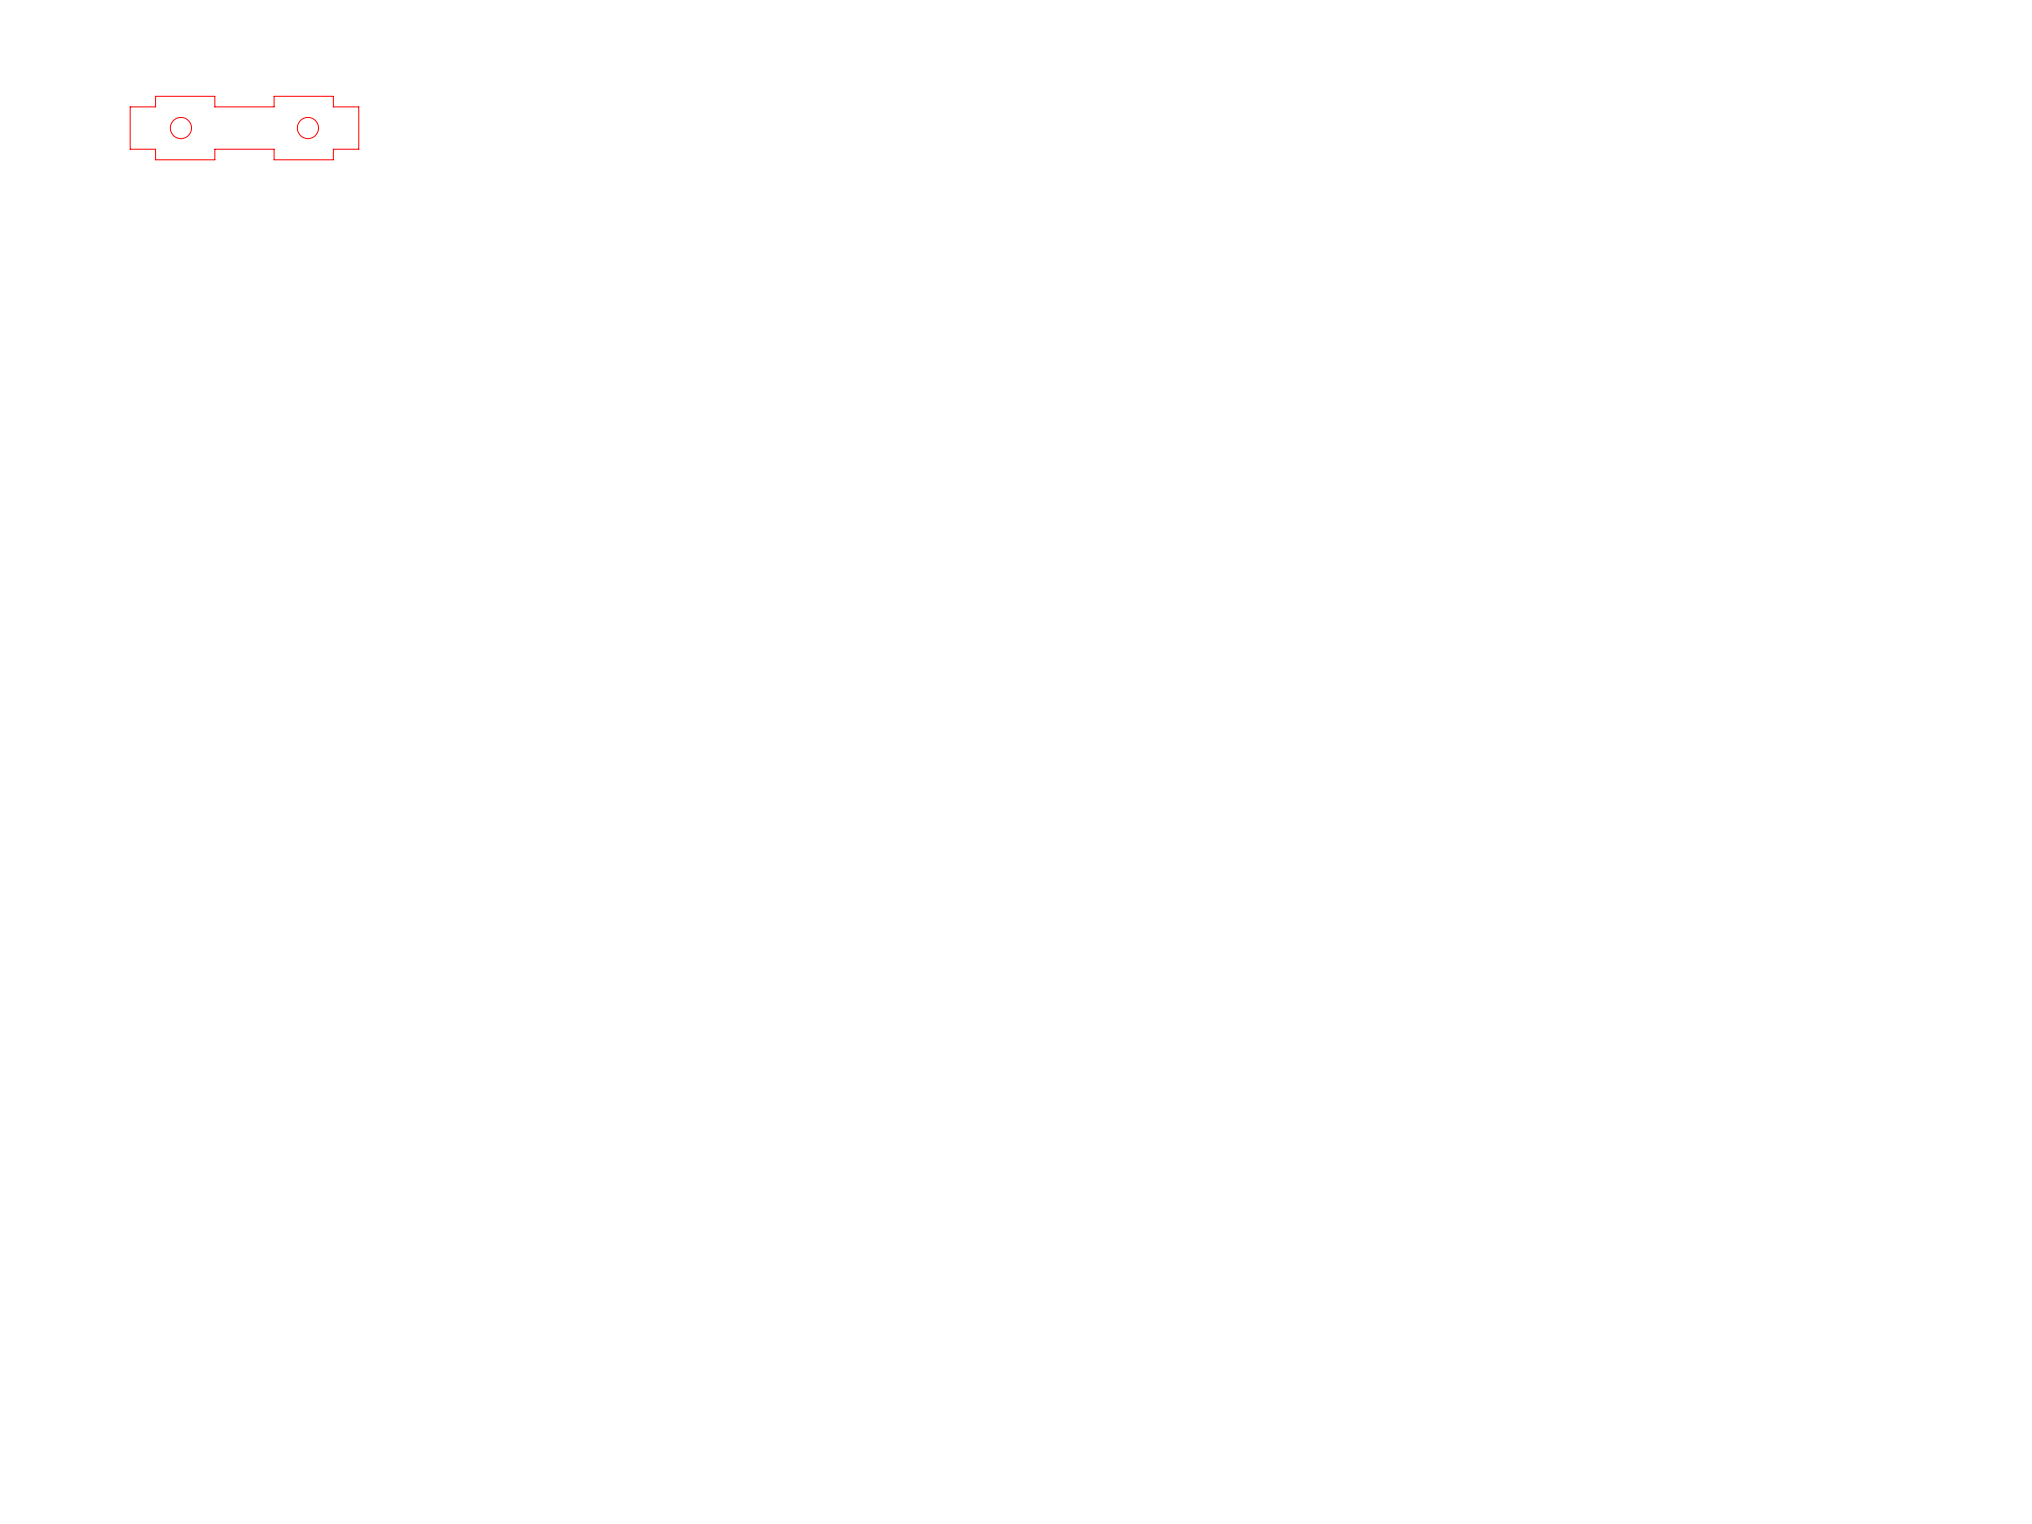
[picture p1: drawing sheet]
<svg xmlns="http://www.w3.org/2000/svg" width="610mm" height="457mm" viewBox="0 0 610 457" stroke-linecap="round" stroke-linejoin="round" font-family="sans-serif">
<g fill="none" stroke="#f00" stroke-width=".3">
<path d="M39.1 32.1h7.6v-3.2h17.8v3.2h17.7v-3.2h17.8v3.2h7.6v12.7h-7.6v3.1h-17.8v-3.1h-17.7v3.1h-17.8v-3.1h-7.6z"/>
<circle cx="54.3" cy="38.4" r="3.2"/>
<circle cx="92.4" cy="38.4" r="3.2"/>
</g>
</svg>
